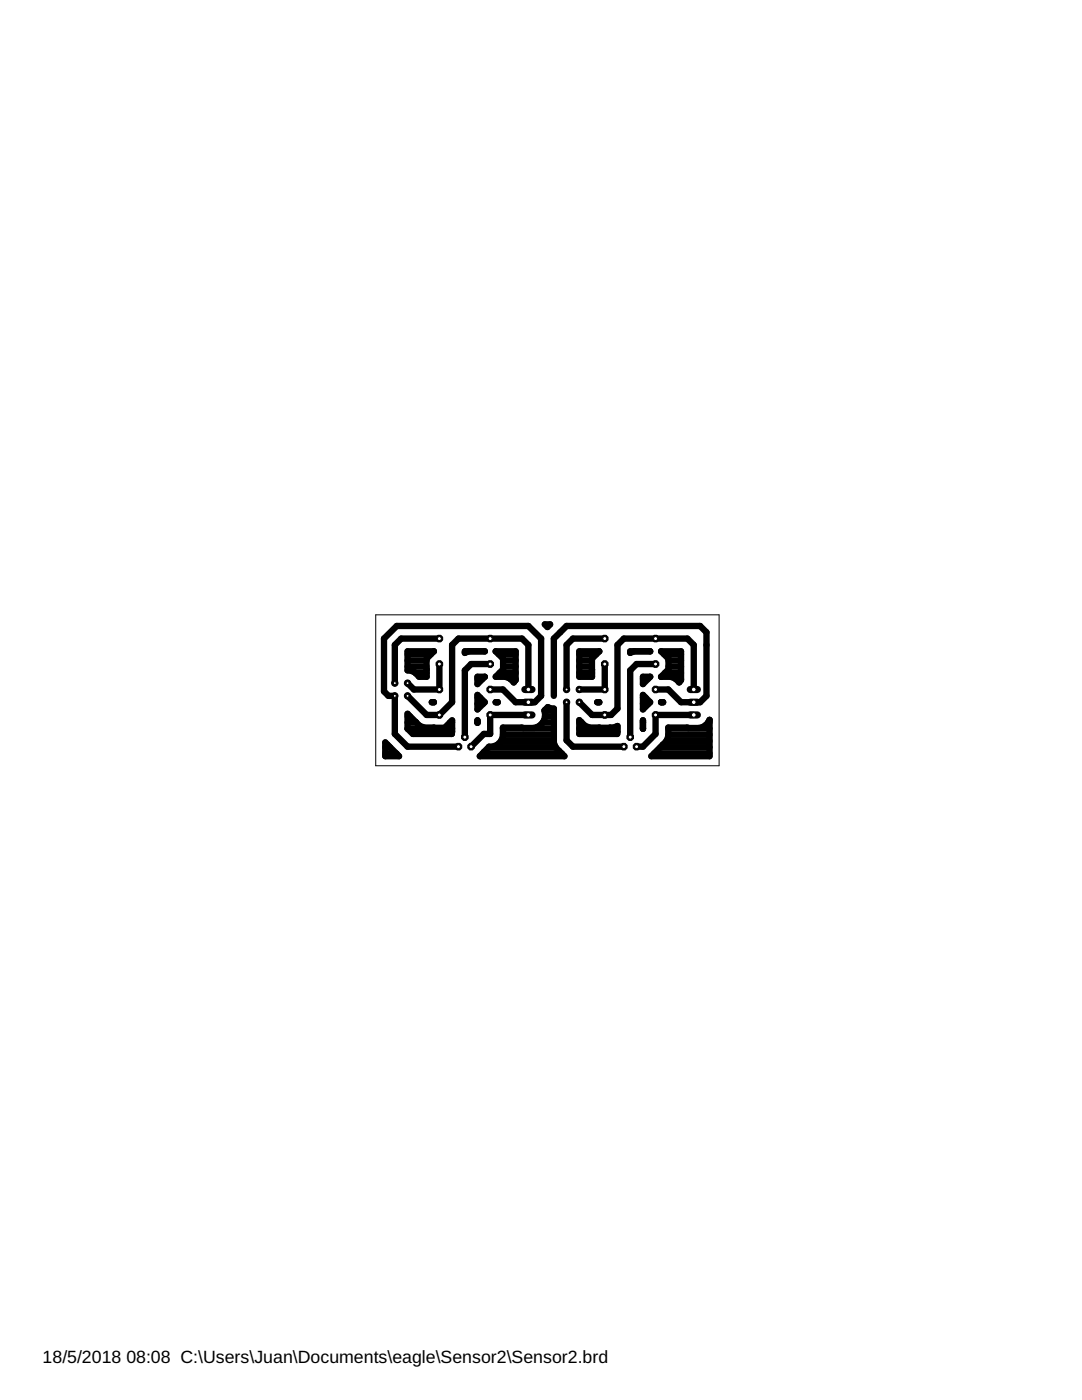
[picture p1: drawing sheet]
<svg xmlns="http://www.w3.org/2000/svg" width="216mm" height="279mm" viewBox="0 0 216 279" stroke-linecap="round" stroke-linejoin="round" font-family="sans-serif">
<defs><g id="words">
<g font-size="3.5">
<text x="8.5" y="272">18/5/2018</text>
<text x="25.2" y="272">08:08 C:\Users\Juan\Documents\eagle\Sensor2\Sensor2.brd</text>
</g>
</g></defs>
<g fill="none" stroke="#000" stroke-width="1.3">
<path d="M81.3 130h5.3l-1.5 1.5v3.6h-1.5l-.8-.9-1-.4h-.5zM81.3 133h3.8M81.3 131.8h3.8M81.3 130.6h4.7M82.8 134.3h2.3M86.6 130h.1M87.7 127.4h-7.6l-1.3 1.3v7.6M87.7 132.5v5.1h-5.1l-1.3-1.3M93.5 130l-.7 .3v-.3h4M95.3 135.1h1.4l-1.4 1.4zM95.3 138.7l1.4 1.4-1.4 1.5zM95.3 139.2h.5"/>
<path d="M95.3 135.5h1M96.7 135.1h.1M97.8 137.6h2.6l2.5 2.5h3.8l1.3-1.2v-11.5l-2.6-2.5h-26.2l-2.6 2.5v10.6l.9 .9h1.3v7.6l2.5 2.5h10.2M97.8 132.5h-3.8l-1.2 1.3v13.3M98.9 130h4v5.7l-.4 .5-.7-.8-.9-.3h-2l1.5-1.5v-2.1zM98.9 130h.1M99.5 130.6h3.4M99.7 134.3h3.2M100.4 133h2.5M100.4 131.8h2.5M101.9 135.5h1M105.4 137.6v-8.9l-1.2-1.3h-12.7l-1.3 1.3v11.4l-2.5 2.6h-2.6l-3.8-3.8"/>
<path d="M108.7 124.6h1.1l-.6 .5zM115.6 130h4l-1.5 1.5v3.6h-2.5zM115.6 134.3h2.5M115.6 133h2.5M115.6 131.8h2.5M115.6 130.6h3.4M118.1 133.6h.1M119.6 130h.1M120.7 127.4h-6.4l-1.2 1.3v8.9M120.7 132.5v5.1h-5.1M126.5 130l-.7 .3v-.3h3.9M128.3 135.1h1.5l-1.5 1.4z"/>
<path d="M128.3 138.7l1.4 1.4-1.4 1.5zM128.3 139.2h.5M128.3 135.5h1M129.7 130h.1M130.8 137.6h2.5l2.6 2.5h3.8l1.3-1.2v-12.7l-1.3-1.3h-26.6l-2.6 2.5v11.5M130.8 132.5h-3.8l-1.2 1.3v13.3M131.9 130h4v5.7l-.4 .5-.7-.8-.9-.3h-2l1.5-1.5v-2.1zM131.9 135.1h.1M132.5 130.6h3.4M132.7 134.3h3.2M133.4 133h2.5M133.4 131.8h2.5"/>
<path d="M134.9 135.5h1M138.4 137.6v-8.9l-1.2-1.3h-12.7l-1.3 1.3v12.7l-1.3 1.3h-3.8l-2.5-2.6M76.9 148.2l2.7 2.7h-2.7zM76.9 150.3h2.2M76.9 149.1h.9M81.3 142.5l2.4 2.3 .9 .4h4.1l1.5-1.4v2.7h-7.8l-1.1-1.1zM81.3 145.4h8.9M81.3 144.2h1.7M81.3 142.9h.5M86.2 140.2h.4M89.8 144.2h.4M90.2 146h.1"/>
<path d="M95.3 143.8h.1M95.3 143.8v.5M95.3 144.3h.1M95.3 144.2h.1M95.3 140.5h1.1M96.3 150.3h15.8M96.6 150.1h.1M97.5 149.1h13.4M98.9 140.2h.4M100 147.9h10.5M100.4 145.2h3.7a4 4 0 0 0 4.1-.9 2.63 2.63 0 0 0 .4-2.5l.7-.7 .7 .3h.5v6.9l.4 .9 1.7 1.7h-16.9l1.9-1.9a2.49 2.49 0 0 0 2.8-2zM100.4 146.6h10.1"/>
<path d="M100.4 145.4h10.1M105.4 142.7h-7.6v3.8h-1.3l-2.5 2.5M108.3 144.2h2.2M108.7 141.7h1.8M108.8 142.9h1.7M113.1 140.1v7.6l1.2 1.3h10.2M115.6 143.7a3.8 3.8 0 0 0 4 1.5h2.8l.8-.3v1.6h-7.6zM115.6 145.4h7.6M115.6 144.2h.4M119.2 140.2h.4M128.3 143.8v1.6M128.3 143.8h.1"/>
<path d="M128.3 145.4v.1M128.3 145.4h.1M128.3 144.2h.1M128.3 140.5h1.1M130.5 150.3h11.1M131.8 149.1h9.8M131.9 140.2h.4M132.2 148.6h.1M133 147.9h8.6M133.3 145.2h3.8a4 4 0 0 0 4.1-.9l.4-.6v7.2h-11.6l3-3 .3-.9zM133.3 146.6h8.3M133.3 145.4h8.3"/>
<path d="M138.4 142.7h-7.6v3.8l-2.5 2.5h-1.3M141.3 144.2h.3"/>
</g>
<circle cx="97.8" cy="137.6" r=".71" fill="#000" stroke="#000" stroke-width=".2"/>
<circle cx="97.8" cy="137.6" r=".4" fill="#fff" stroke="#000" stroke-width=".2"/>
<circle cx="87.7" cy="137.6" r=".71" fill="#000" stroke="#000" stroke-width=".2"/>
<circle cx="87.7" cy="137.6" r=".4" fill="#fff" stroke="#000" stroke-width=".2"/>
<circle cx="87.7" cy="132.5" r=".71" fill="#000" stroke="#000" stroke-width=".2"/>
<circle cx="87.7" cy="132.5" r=".4" fill="#fff" stroke="#000" stroke-width=".2"/>
<circle cx="97.8" cy="132.5" r=".71" fill="#000" stroke="#000" stroke-width=".2"/>
<circle cx="97.8" cy="132.5" r=".4" fill="#fff" stroke="#000" stroke-width=".2"/>
<circle cx="87.7" cy="127.4" r=".71" fill="#000" stroke="#000" stroke-width=".2"/>
<circle cx="87.7" cy="127.4" r=".4" fill="#fff" stroke="#000" stroke-width=".2"/>
<circle cx="97.8" cy="127.4" r=".71" fill="#000" stroke="#000" stroke-width=".2"/>
<circle cx="97.8" cy="127.4" r=".4" fill="#fff" stroke="#000" stroke-width=".2"/>
<path d="M104.7 142.7h1.5" fill="none" stroke="#000" stroke-width="1.4"/>
<circle cx="105.4" cy="142.7" r=".47" fill="#fff" stroke="#000" stroke-width=".2"/>
<path d="M104.7 140.1h1.5" fill="none" stroke="#000" stroke-width="1.4"/>
<circle cx="105.4" cy="140.1" r=".47" fill="#fff" stroke="#000" stroke-width=".2"/>
<path d="M104.7 137.6h1.5" fill="none" stroke="#000" stroke-width="1.4"/>
<circle cx="105.4" cy="137.6" r=".47" fill="#fff" stroke="#000" stroke-width=".2"/>
<circle cx="97.8" cy="142.7" r=".71" fill="#000" stroke="#000" stroke-width=".2"/>
<circle cx="97.8" cy="142.7" r=".4" fill="#fff" stroke="#000" stroke-width=".2"/>
<circle cx="87.7" cy="142.7" r=".71" fill="#000" stroke="#000" stroke-width=".2"/>
<circle cx="87.7" cy="142.7" r=".4" fill="#fff" stroke="#000" stroke-width=".2"/>
<circle cx="94" cy="149" r=".71" fill="#000" stroke="#000" stroke-width=".2"/>
<circle cx="94" cy="149" r=".4" fill="#fff" stroke="#000" stroke-width=".2"/>
<circle cx="92.8" cy="147.1" r=".71" fill="#000" stroke="#000" stroke-width=".2"/>
<circle cx="92.8" cy="147.1" r=".4" fill="#fff" stroke="#000" stroke-width=".2"/>
<circle cx="91.5" cy="149" r=".71" fill="#000" stroke="#000" stroke-width=".2"/>
<circle cx="91.5" cy="149" r=".4" fill="#fff" stroke="#000" stroke-width=".2"/>
<circle cx="78.8" cy="138.9" r=".64" fill="#000" stroke="#000" stroke-width=".2"/>
<circle cx="78.8" cy="138.9" r=".3" fill="#fff" stroke="#000" stroke-width=".2"/>
<circle cx="81.3" cy="138.9" r=".64" fill="#000" stroke="#000" stroke-width=".2"/>
<circle cx="81.3" cy="138.9" r=".3" fill="#fff" stroke="#000" stroke-width=".2"/>
<circle cx="81.3" cy="136.3" r=".64" fill="#000" stroke="#000" stroke-width=".2"/>
<circle cx="81.3" cy="136.3" r=".3" fill="#fff" stroke="#000" stroke-width=".2"/>
<circle cx="78.8" cy="136.3" r=".64" fill="#000" stroke="#000" stroke-width=".2"/>
<circle cx="78.8" cy="136.3" r=".3" fill="#fff" stroke="#000" stroke-width=".2"/>
<circle cx="113.1" cy="140.1" r=".64" fill="#000" stroke="#000" stroke-width=".2"/>
<circle cx="113.1" cy="140.1" r=".3" fill="#fff" stroke="#000" stroke-width=".2"/>
<circle cx="115.6" cy="140.1" r=".64" fill="#000" stroke="#000" stroke-width=".2"/>
<circle cx="115.6" cy="140.1" r=".3" fill="#fff" stroke="#000" stroke-width=".2"/>
<circle cx="115.6" cy="137.6" r=".64" fill="#000" stroke="#000" stroke-width=".2"/>
<circle cx="115.6" cy="137.6" r=".3" fill="#fff" stroke="#000" stroke-width=".2"/>
<circle cx="113.1" cy="137.6" r=".64" fill="#000" stroke="#000" stroke-width=".2"/>
<circle cx="113.1" cy="137.6" r=".3" fill="#fff" stroke="#000" stroke-width=".2"/>
<circle cx="127" cy="149" r=".71" fill="#000" stroke="#000" stroke-width=".2"/>
<circle cx="127" cy="149" r=".4" fill="#fff" stroke="#000" stroke-width=".2"/>
<circle cx="125.8" cy="147.1" r=".71" fill="#000" stroke="#000" stroke-width=".2"/>
<circle cx="125.8" cy="147.1" r=".4" fill="#fff" stroke="#000" stroke-width=".2"/>
<circle cx="124.5" cy="149" r=".71" fill="#000" stroke="#000" stroke-width=".2"/>
<circle cx="124.5" cy="149" r=".4" fill="#fff" stroke="#000" stroke-width=".2"/>
<circle cx="120.7" cy="132.5" r=".71" fill="#000" stroke="#000" stroke-width=".2"/>
<circle cx="120.7" cy="132.5" r=".4" fill="#fff" stroke="#000" stroke-width=".2"/>
<circle cx="130.8" cy="132.5" r=".71" fill="#000" stroke="#000" stroke-width=".2"/>
<circle cx="130.8" cy="132.5" r=".4" fill="#fff" stroke="#000" stroke-width=".2"/>
<circle cx="130.8" cy="142.7" r=".71" fill="#000" stroke="#000" stroke-width=".2"/>
<circle cx="130.8" cy="142.7" r=".4" fill="#fff" stroke="#000" stroke-width=".2"/>
<circle cx="120.7" cy="142.7" r=".71" fill="#000" stroke="#000" stroke-width=".2"/>
<circle cx="120.7" cy="142.7" r=".4" fill="#fff" stroke="#000" stroke-width=".2"/>
<circle cx="130.8" cy="137.6" r=".71" fill="#000" stroke="#000" stroke-width=".2"/>
<circle cx="130.8" cy="137.6" r=".4" fill="#fff" stroke="#000" stroke-width=".2"/>
<circle cx="120.7" cy="137.6" r=".71" fill="#000" stroke="#000" stroke-width=".2"/>
<circle cx="120.7" cy="137.6" r=".4" fill="#fff" stroke="#000" stroke-width=".2"/>
<circle cx="120.7" cy="127.4" r=".71" fill="#000" stroke="#000" stroke-width=".2"/>
<circle cx="120.7" cy="127.4" r=".4" fill="#fff" stroke="#000" stroke-width=".2"/>
<circle cx="130.8" cy="127.4" r=".71" fill="#000" stroke="#000" stroke-width=".2"/>
<circle cx="130.8" cy="127.4" r=".4" fill="#fff" stroke="#000" stroke-width=".2"/>
<path d="M137.7 142.7h1.4" fill="none" stroke="#000" stroke-width="1.4"/>
<circle cx="138.4" cy="142.7" r=".47" fill="#fff" stroke="#000" stroke-width=".2"/>
<path d="M137.7 140.1h1.4" fill="none" stroke="#000" stroke-width="1.4"/>
<circle cx="138.4" cy="140.1" r=".47" fill="#fff" stroke="#000" stroke-width=".2"/>
<path d="M137.7 137.6h1.4" fill="none" stroke="#000" stroke-width="1.4"/>
<circle cx="138.4" cy="137.6" r=".47" fill="#fff" stroke="#000" stroke-width=".2"/>
<path d="M75 122.7h68.5v30.1h-68.5z" fill="none" stroke="#000" stroke-width=".2"/>
<use href="#words"/>
</svg>
